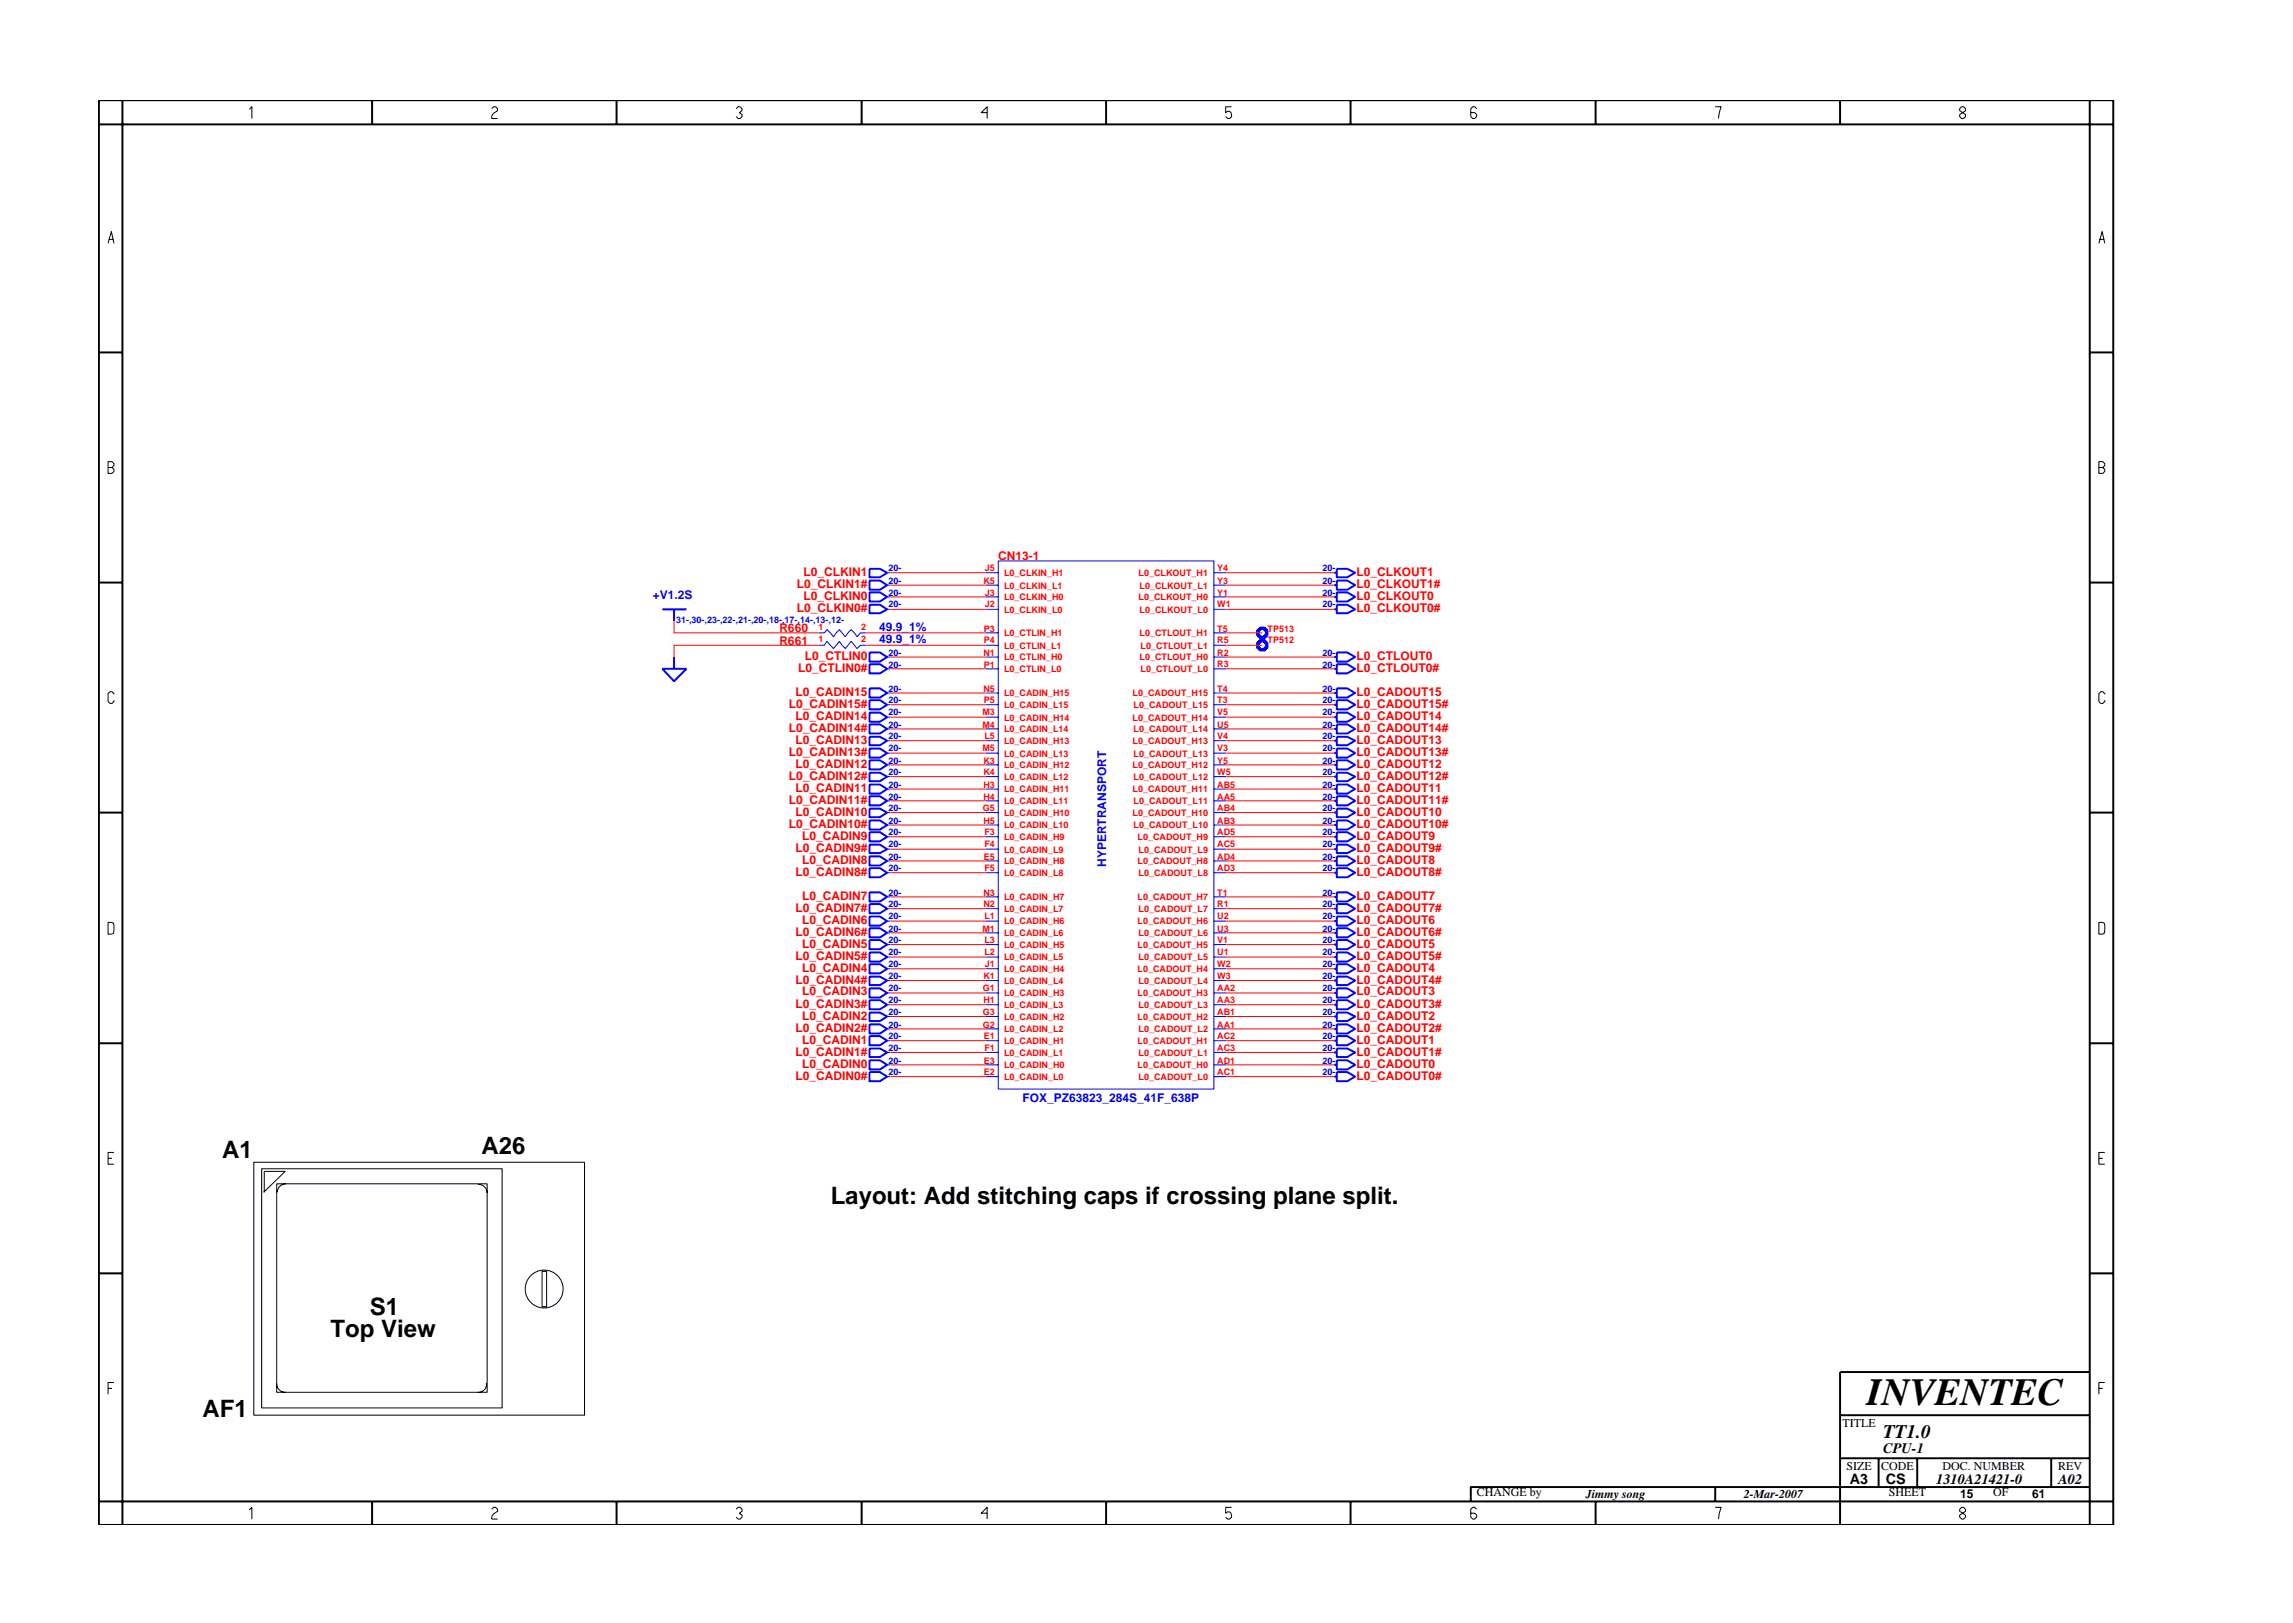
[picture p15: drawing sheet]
<svg xmlns="http://www.w3.org/2000/svg" width="297mm" height="210mm" viewBox="0 0 297 210" stroke-linecap="round" stroke-linejoin="round" font-family="sans-serif">
<defs><g id="words">
<text font-size="5" x="241.8" y="182">INVENTEC</text>
<g font-size="3.1">
<text x="62.4" y="149.5">A26</text>
<text x="28.8" y="150">A1</text>
<text x="107.6" y="156">Layout: Add stitching caps if crossing plane split.</text>
<text x="42.8" y="173.2">Top View</text>
<text x="47.9" y="170.3">S1</text>
<text x="26.2" y="183.6">AF1</text>
</g>
<text font-size="2.5" x="244" y="186.3">TT1.0</text>
<g font-size="1.9">
<text x="244" y="188.2">CPU-1</text>
<text x="239.6" y="192.2">A3</text>
<text x="244.3" y="192.3">CS</text>
<text x="250.8" y="192.2">1310A21421-0</text>
<text x="266.6" y="192.2">A02</text>
</g>
<g font-size="1.6" fill="#00f">
<text x="84.6" y="77.6">+V1.2S</text>
<text x="113.9" y="83.3">49.9_1%</text>
<text x="113.9" y="81.7">49.9_1%</text>
<text x="143.3" y="112.3" transform="rotate(-90 143.3 112.3)">HYPERTRANSPORT</text>
<text x="132.4" y="142.8">FOX_PZ63823_284S_41F_638P</text>
</g>
<g font-size="1.6" fill="#f00">
<text x="103.2" y="76.2">L0_CLKIN1#</text>
<text x="104.1" y="74.6">L0_CLKIN1</text>
<text x="104.1" y="77.7">L0_CLKIN0</text>
<text x="129.3" y="72.5">CN13-1</text>
<text x="175.7" y="74.6">L0_CLKOUT1</text>
<text x="175.7" y="76.2">L0_CLKOUT1#</text>
<text x="175.7" y="77.7">L0_CLKOUT0</text>
<text x="101" y="83.5">R661</text>
<text x="101" y="81.9">R660</text>
<text x="103.2" y="79.3">L0_CLKIN0#</text>
<text x="175.7" y="79.3">L0_CLKOUT0#</text>
<text x="103.4" y="87.1">L0_CTLIN0#</text>
<text x="104.3" y="85.5">L0_CTLIN0</text>
<text x="175.7" y="87.1">L0_CTLOUT0#</text>
<text x="175.7" y="85.5">L0_CTLOUT0</text>
<text x="102.2" y="91.7">L0_CADIN15#</text>
<text x="102.2" y="94.8">L0_CADIN14#</text>
<text x="103.1" y="90.2">L0_CADIN15</text>
<text x="103.1" y="93.2">L0_CADIN14</text>
<text x="175.7" y="93.2">L0_CADOUT14</text>
<text x="175.7" y="90.2">L0_CADOUT15</text>
<text x="175.7" y="91.7">L0_CADOUT15#</text>
<text x="175.7" y="94.8">L0_CADOUT14#</text>
<text x="102.2" y="97.9">L0_CADIN13#</text>
<text x="102.2" y="101">L0_CADIN12#</text>
<text x="103.1" y="96.4">L0_CADIN13</text>
<text x="103.1" y="99.5">L0_CADIN12</text>
<text x="175.7" y="99.5">L0_CADOUT12</text>
<text x="175.7" y="96.4">L0_CADOUT13</text>
<text x="175.7" y="97.9">L0_CADOUT13#</text>
<text x="175.7" y="101">L0_CADOUT12#</text>
<text x="102.2" y="107.3">L0_CADIN10#</text>
<text x="102.2" y="104.2">L0_CADIN11#</text>
<text x="103.1" y="102.6">L0_CADIN11</text>
<text x="103.1" y="105.7">L0_CADIN10</text>
<text x="175.7" y="102.6">L0_CADOUT11</text>
<text x="175.7" y="105.7">L0_CADOUT10</text>
<text x="175.7" y="104.2">L0_CADOUT11#</text>
<text x="175.7" y="107.3">L0_CADOUT10#</text>
<text x="103.1" y="110.3">L0_CADIN9#</text>
<text x="103.1" y="113.5">L0_CADIN8#</text>
<text x="103.9" y="108.8">L0_CADIN9</text>
<text x="103.9" y="111.9">L0_CADIN8</text>
<text x="175.7" y="111.9">L0_CADOUT8</text>
<text x="175.7" y="108.8">L0_CADOUT9</text>
<text x="175.7" y="110.3">L0_CADOUT9#</text>
<text x="175.7" y="113.5">L0_CADOUT8#</text>
<text x="103.1" y="118.1">L0_CADIN7#</text>
<text x="103.9" y="116.6">L0_CADIN7</text>
<text x="103.9" y="119.7">L0_CADIN6</text>
<text x="175.7" y="119.7">L0_CADOUT6</text>
<text x="175.7" y="116.6">L0_CADOUT7</text>
<text x="175.7" y="118.1">L0_CADOUT7#</text>
<text x="103.1" y="121.3">L0_CADIN6#</text>
<text x="103.1" y="124.3">L0_CADIN5#</text>
<text x="103.9" y="122.8">L0_CADIN5</text>
<text x="103.9" y="125.9">L0_CADIN4</text>
<text x="175.7" y="125.9">L0_CADOUT4</text>
<text x="175.7" y="122.8">L0_CADOUT5</text>
<text x="175.7" y="121.3">L0_CADOUT6#</text>
<text x="175.7" y="124.3">L0_CADOUT5#</text>
<text x="103.1" y="127.4">L0_CADIN4#</text>
<text x="103.1" y="130.6">L0_CADIN3#</text>
<text x="103.9" y="129">L0_CADIN3</text>
<text x="175.7" y="129">L0_CADOUT3</text>
<text x="175.7" y="127.4">L0_CADOUT4#</text>
<text x="175.7" y="130.6">L0_CADOUT3#</text>
<text x="103.1" y="133.7">L0_CADIN2#</text>
<text x="103.1" y="136.8">L0_CADIN1#</text>
<text x="103.9" y="132.1">L0_CADIN2</text>
<text x="103.9" y="135.2">L0_CADIN1</text>
<text x="175.7" y="132.1">L0_CADOUT2</text>
<text x="175.7" y="135.2">L0_CADOUT1</text>
<text x="175.7" y="133.7">L0_CADOUT2#</text>
<text x="175.7" y="136.8">L0_CADOUT1#</text>
<text x="103.1" y="139.9">L0_CADIN0#</text>
<text x="103.9" y="138.4">L0_CADIN0</text>
<text x="175.7" y="138.4">L0_CADOUT0</text>
<text x="175.7" y="139.9">L0_CADOUT0#</text>
</g>
<g font-size="1.6">
<text x="238.7" y="184.8">TITLE</text>
<text x="239.2" y="190.4">SIZE</text>
<text x="243.7" y="190.4">CODE</text>
<text x="251.6" y="190.4">DOC. NUMBER</text>
<text x="266.6" y="190.4">REV</text>
<text x="191.3" y="193.9">CHANGE by</text>
<text x="205.4" y="194.1">Jimmy song</text>
<text x="225.9" y="194.1">2-Mar-2007</text>
<text x="244.7" y="193.9">SHEET</text>
<text x="253.9" y="194.1">15</text>
<text x="258.2" y="193.9">OF</text>
<text x="263.3" y="194.1">61</text>
</g>
<g font-size="1.2" fill="#00f">
<text x="115.1" y="74">20-</text>
<text x="115.1" y="75.6">20-</text>
<text x="115.1" y="77.2">20-</text>
<text x="171.3" y="74">20-</text>
<text x="171.3" y="75.6">20-</text>
<text x="171.3" y="77.2">20-</text>
<text x="87.6" y="80.7">31-,30-,23-,22-,21-,20-,18-,17-,14-,13-,12-</text>
<text x="115.1" y="78.7">20-</text>
<text x="171.3" y="78.7">20-</text>
<text x="115.1" y="89.6">20-</text>
<text x="115.1" y="86.5">20-</text>
<text x="115.1" y="84.9">20-</text>
<text x="171.3" y="89.6">20-</text>
<text x="171.3" y="84.9">20-</text>
<text x="171.3" y="86.5">20-</text>
<text x="115.1" y="91.1">20-</text>
<text x="115.1" y="95.8">20-</text>
<text x="115.1" y="92.7">20-</text>
<text x="115.1" y="94.3">20-</text>
<text x="171.3" y="91.1">20-</text>
<text x="171.3" y="94.3">20-</text>
<text x="171.3" y="95.8">20-</text>
<text x="171.3" y="92.7">20-</text>
<text x="115.1" y="98.9">20-</text>
<text x="115.1" y="97.3">20-</text>
<text x="115.1" y="100.4">20-</text>
<text x="171.3" y="98.9">20-</text>
<text x="171.3" y="100.4">20-</text>
<text x="171.3" y="97.3">20-</text>
<text x="115.1" y="106.7">20-</text>
<text x="115.1" y="102.1">20-</text>
<text x="115.1" y="103.6">20-</text>
<text x="115.1" y="105.1">20-</text>
<text x="171.3" y="105.1">20-</text>
<text x="171.3" y="103.6">20-</text>
<text x="171.3" y="106.7">20-</text>
<text x="171.3" y="102.1">20-</text>
<text x="115.1" y="108.2">20-</text>
<text x="115.1" y="112.9">20-</text>
<text x="115.1" y="109.8">20-</text>
<text x="115.1" y="111.4">20-</text>
<text x="171.3" y="109.8">20-</text>
<text x="171.3" y="108.2">20-</text>
<text x="171.3" y="111.4">20-</text>
<text x="171.3" y="112.9">20-</text>
<text x="115.1" y="116">20-</text>
<text x="115.1" y="117.5">20-</text>
<text x="115.1" y="119.1">20-</text>
<text x="171.3" y="117.5">20-</text>
<text x="171.3" y="119.1">20-</text>
<text x="171.3" y="116">20-</text>
<text x="115.1" y="125.3">20-</text>
<text x="115.1" y="122.2">20-</text>
<text x="115.1" y="123.7">20-</text>
<text x="115.1" y="120.7">20-</text>
<text x="171.3" y="125.3">20-</text>
<text x="171.3" y="122.2">20-</text>
<text x="171.3" y="123.7">20-</text>
<text x="171.3" y="120.7">20-</text>
<text x="115.1" y="126.9">20-</text>
<text x="115.1" y="131.5">20-</text>
<text x="115.1" y="128.4">20-</text>
<text x="115.1" y="130">20-</text>
<text x="171.3" y="128.4">20-</text>
<text x="171.3" y="126.9">20-</text>
<text x="171.3" y="131.5">20-</text>
<text x="171.3" y="130">20-</text>
<text x="115.1" y="137.8">20-</text>
<text x="115.1" y="133.1">20-</text>
<text x="115.1" y="134.6">20-</text>
<text x="115.1" y="136.2">20-</text>
<text x="171.3" y="133.1">20-</text>
<text x="171.3" y="134.6">20-</text>
<text x="171.3" y="136.2">20-</text>
<text x="171.3" y="137.8">20-</text>
<text x="115.1" y="139.3">20-</text>
<text x="171.3" y="139.3">20-</text>
</g>
<g font-size="1.2" fill="#f00">
<text x="127.4" y="75.6">K5</text>
<text x="127.6" y="74">J5</text>
<text x="127.6" y="77.2">J3</text>
<text x="130.1" y="74.6">L0_CLKIN_H1</text>
<text x="130.1" y="76.2">L0_CLKIN_L1</text>
<text x="130.1" y="77.8">L0_CLKIN_H0</text>
<text x="147.5" y="77.8">L0_CLKOUT_H0</text>
<text x="147.5" y="74.6">L0_CLKOUT_H1</text>
<text x="147.6" y="76.2">L0_CLKOUT_L1</text>
<text x="157.7" y="77.2">Y1</text>
<text x="157.7" y="74">Y4</text>
<text x="157.7" y="75.6">Y3</text>
<text x="106" y="81.6">1</text>
<text x="106" y="83.2">1</text>
<text x="111.6" y="81.6">2</text>
<text x="111.6" y="83.2">2</text>
<text x="127.5" y="81.8">P3</text>
<text x="127.5" y="83.3">P4</text>
<text x="127.6" y="78.7">J2</text>
<text x="130.1" y="79.4">L0_CLKIN_L0</text>
<text x="130.1" y="82.4">L0_CTLIN_H1</text>
<text x="147.6" y="79.4">L0_CLKOUT_L0</text>
<text x="147.6" y="82.4">L0_CTLOUT_H1</text>
<text x="157.7" y="78.7">W1</text>
<text x="157.7" y="81.8">T5</text>
<text x="157.7" y="83.3">R5</text>
<text x="164.2" y="81.8">TP513</text>
<text x="164.2" y="83.3">TP512</text>
<text x="127.4" y="89.6">N5</text>
<text x="127.4" y="84.9">N1</text>
<text x="127.5" y="86.5">P1</text>
<text x="130.1" y="85.6">L0_CTLIN_H0</text>
<text x="130.1" y="87.1">L0_CTLIN_L0</text>
<text x="130.1" y="84">L0_CTLIN_L1</text>
<text x="147.6" y="85.6">L0_CTLOUT_H0</text>
<text x="147.8" y="87.1">L0_CTLOUT_L0</text>
<text x="147.8" y="84">L0_CTLOUT_L1</text>
<text x="157.7" y="84.9">R2</text>
<text x="157.7" y="86.5">R3</text>
<text x="157.7" y="89.6">T4</text>
<text x="127.3" y="92.7">M3</text>
<text x="127.3" y="94.3">M4</text>
<text x="127.5" y="91.1">P5</text>
<text x="127.5" y="95.8">L5</text>
<text x="130.1" y="93.3">L0_CADIN_H14</text>
<text x="130.1" y="90.2">L0_CADIN_H15</text>
<text x="130.1" y="94.9">L0_CADIN_L14</text>
<text x="130.1" y="91.7">L0_CADIN_L15</text>
<text x="146.7" y="93.3">L0_CADOUT_H14</text>
<text x="146.7" y="90.2">L0_CADOUT_H15</text>
<text x="146.8" y="91.7">L0_CADOUT_L15</text>
<text x="146.8" y="94.9">L0_CADOUT_L14</text>
<text x="157.7" y="94.3">U5</text>
<text x="157.7" y="91.1">T3</text>
<text x="157.7" y="95.8">V4</text>
<text x="157.7" y="92.7">V5</text>
<text x="127.3" y="97.3">M5</text>
<text x="127.4" y="98.9">K3</text>
<text x="127.4" y="100.4">K4</text>
<text x="130.1" y="99.5">L0_CADIN_H12</text>
<text x="130.1" y="96.4">L0_CADIN_H13</text>
<text x="130.1" y="101.1">L0_CADIN_L12</text>
<text x="130.1" y="98">L0_CADIN_L13</text>
<text x="146.7" y="99.5">L0_CADOUT_H12</text>
<text x="146.7" y="96.4">L0_CADOUT_H13</text>
<text x="146.8" y="101.1">L0_CADOUT_L12</text>
<text x="146.8" y="98">L0_CADOUT_L13</text>
<text x="157.7" y="100.4">W5</text>
<text x="157.7" y="97.3">V3</text>
<text x="157.7" y="98.9">Y5</text>
<text x="127.3" y="105.1">G5</text>
<text x="127.4" y="102.1">H3</text>
<text x="127.4" y="106.7">H5</text>
<text x="127.4" y="103.6">H4</text>
<text x="130.1" y="105.7">L0_CADIN_H10</text>
<text x="130.1" y="102.7">L0_CADIN_H11</text>
<text x="130.1" y="107.3">L0_CADIN_L10</text>
<text x="130.1" y="104.2">L0_CADIN_L11</text>
<text x="146.7" y="105.7">L0_CADOUT_H10</text>
<text x="146.7" y="102.7">L0_CADOUT_H11</text>
<text x="146.8" y="107.3">L0_CADOUT_L10</text>
<text x="146.8" y="104.2">L0_CADOUT_L11</text>
<text x="157.7" y="106.7">AB3</text>
<text x="157.7" y="103.6">AA5</text>
<text x="157.7" y="105.1">AB4</text>
<text x="157.7" y="102.1">AB5</text>
<text x="127.5" y="111.4">E5</text>
<text x="127.5" y="108.2">F3</text>
<text x="127.5" y="112.9">F5</text>
<text x="127.5" y="109.8">F4</text>
<text x="130.1" y="112">L0_CADIN_H8</text>
<text x="130.1" y="108.8">L0_CADIN_H9</text>
<text x="130.1" y="113.5">L0_CADIN_L8</text>
<text x="130.1" y="110.4">L0_CADIN_L9</text>
<text x="147.4" y="112">L0_CADOUT_H8</text>
<text x="147.4" y="108.8">L0_CADOUT_H9</text>
<text x="147.5" y="113.5">L0_CADOUT_L8</text>
<text x="147.5" y="110.4">L0_CADOUT_L9</text>
<text x="157.7" y="112.9">AD3</text>
<text x="157.7" y="109.8">AC5</text>
<text x="157.7" y="111.4">AD4</text>
<text x="157.7" y="108.2">AD5</text>
<text x="127.4" y="117.5">N2</text>
<text x="127.4" y="116">N3</text>
<text x="127.5" y="119.1">L1</text>
<text x="130.1" y="118.2">L0_CADIN_L7</text>
<text x="130.1" y="119.8">L0_CADIN_H6</text>
<text x="130.1" y="116.6">L0_CADIN_H7</text>
<text x="147.4" y="119.8">L0_CADOUT_H6</text>
<text x="147.4" y="116.6">L0_CADOUT_H7</text>
<text x="147.5" y="118.2">L0_CADOUT_L7</text>
<text x="157.7" y="117.5">R1</text>
<text x="157.7" y="119.1">U2</text>
<text x="157.7" y="116">T1</text>
<text x="127.3" y="120.7">M1</text>
<text x="127.5" y="122.2">L3</text>
<text x="127.5" y="123.7">L2</text>
<text x="127.6" y="125.3">J1</text>
<text x="130.1" y="125.9">L0_CADIN_H4</text>
<text x="130.1" y="124.4">L0_CADIN_L5</text>
<text x="130.1" y="121.3">L0_CADIN_L6</text>
<text x="130.1" y="122.8">L0_CADIN_H5</text>
<text x="147.4" y="125.9">L0_CADOUT_H4</text>
<text x="147.4" y="122.8">L0_CADOUT_H5</text>
<text x="147.5" y="124.4">L0_CADOUT_L5</text>
<text x="147.5" y="121.3">L0_CADOUT_L6</text>
<text x="157.7" y="123.7">U1</text>
<text x="157.7" y="120.7">U3</text>
<text x="157.7" y="122.2">V1</text>
<text x="157.7" y="125.3">W2</text>
<text x="127.3" y="131.5">G3</text>
<text x="127.3" y="128.4">G1</text>
<text x="127.4" y="130">H1</text>
<text x="127.4" y="126.9">K1</text>
<text x="130.1" y="129.1">L0_CADIN_H3</text>
<text x="130.1" y="130.6">L0_CADIN_L3</text>
<text x="130.1" y="127.5">L0_CADIN_L4</text>
<text x="147.4" y="129.1">L0_CADOUT_H3</text>
<text x="147.5" y="130.6">L0_CADOUT_L3</text>
<text x="147.5" y="127.5">L0_CADOUT_L4</text>
<text x="157.7" y="130">AA3</text>
<text x="157.7" y="126.9">W3</text>
<text x="157.7" y="131.5">AB1</text>
<text x="157.7" y="128.4">AA2</text>
<text x="127.3" y="133.1">G2</text>
<text x="127.5" y="134.6">E1</text>
<text x="127.5" y="137.8">E3</text>
<text x="127.5" y="136.2">F1</text>
<text x="130.1" y="136.8">L0_CADIN_L1</text>
<text x="130.1" y="135.3">L0_CADIN_H1</text>
<text x="130.1" y="132.1">L0_CADIN_H2</text>
<text x="130.1" y="133.7">L0_CADIN_L2</text>
<text x="147.4" y="135.3">L0_CADOUT_H1</text>
<text x="147.4" y="132.1">L0_CADOUT_H2</text>
<text x="147.5" y="133.7">L0_CADOUT_L2</text>
<text x="147.5" y="136.8">L0_CADOUT_L1</text>
<text x="157.7" y="137.8">AD1</text>
<text x="157.7" y="133.1">AA1</text>
<text x="157.7" y="134.6">AC2</text>
<text x="157.7" y="136.2">AC3</text>
<text x="127.5" y="139.3">E2</text>
<text x="130.1" y="139.9">L0_CADIN_L0</text>
<text x="130.1" y="138.4">L0_CADIN_H0</text>
<text x="147.4" y="138.4">L0_CADOUT_H0</text>
<text x="147.5" y="139.9">L0_CADOUT_L0</text>
<text x="157.7" y="139.3">AC1</text>
</g>
</g></defs>
<g fill="none" stroke="#00f" stroke-width=".25">
<path d="M85.8 78.9h3.1M87.3 78.9v1.6M112.6 73.7h1.4l.9 .5-.9 .6h-1.4zM112.6 75.2h1.4l.9 .6-.9 .6h-1.4zM112.6 78.3h1.4l.9 .6-.9 .5h-1.4zM112.6 76.7h1.4l.9 .6-.9 .6h-1.4zM172.8 74.2h.4M172.8 75.8h.4M172.8 78.9h.4M172.8 77.3h.4M173.2 73.7h1.3l1 .5-1 .6h-1.3zM173.2 75.2h1.3l1 .6-1 .6h-1.3z"/>
<path d="M173.2 76.7h1.3l1 .6-1 .6h-1.3zM173.2 78.3h1.3l1 .6-1 .5h-1.3zM85.8 86.6h3.1l-1.6 1.7zM87.3 85.1v1.5M112.6 90.7h1.4l.9 .6-.9 .6h-1.4zM112.6 89.2h1.4l.9 .6-.9 .6h-1.4zM112.6 86h1.4l.9 .6-.9 .6h-1.4zM112.6 84.5h1.4l.9 .6-.9 .6h-1.4zM112.6 92.3h1.4l.9 .6-.9 .6h-1.4zM112.6 93.8h1.4l.9 .6-.9 .6h-1.4zM112.6 98.5h1.4l.9 .6-.9 .6h-1.4zM112.6 97h1.4l.9 .6-.9 .6h-1.4z"/>
<path d="M112.6 95.4h1.4l.9 .6-.9 .5h-1.4zM172.8 92.9h.4M172.8 97.6h.4M172.8 94.4h.4M172.8 91.3h.4M172.8 99.1h.4M172.8 96h.4M172.8 85.1h.4M172.8 86.6h.4M172.8 89.8h.4M173.2 92.3h1.3l1 .6-1 .6h-1.3zM173.2 97h1.3l1 .6-1 .6h-1.3z"/>
<path d="M173.2 93.8h1.3l1 .6-1 .6h-1.3zM173.2 90.7h1.3l1 .6-1 .6h-1.3zM173.2 98.5h1.3l1 .6-1 .6h-1.3zM173.2 95.4h1.3l1 .6-1 .5h-1.3zM173.2 84.5h1.3l1 .6-1 .6h-1.3zM173.2 86h1.3l1 .6-1 .6h-1.3zM173.2 89.2h1.3l1 .6-1 .6h-1.3zM112.6 106.3h1.4l.9 .6-.9 .6h-1.4zM112.6 107.8h1.4l.9 .6-.9 .6h-1.4zM112.6 112.5h1.4l.9 .6-.9 .6h-1.4zM112.6 115.6h1.4l.9 .6-.9 .6h-1.4zM112.6 117.1h1.4l.9 .6-.9 .6h-1.4z"/>
<path d="M112.6 118.7h1.4l.9 .6-.9 .6h-1.4zM112.6 103.2h1.4l.9 .5-.9 .6h-1.4zM112.6 104.8h1.4l.9 .5-.9 .6h-1.4zM112.6 101.6h1.4l.9 .6-.9 .6h-1.4zM112.6 100.1h1.4l.9 .5-.9 .6h-1.4zM112.6 109.4h1.4l.9 .6-.9 .5h-1.4zM112.6 110.9h1.4l.9 .6-.9 .6h-1.4zM172.8 113.1h.4M172.8 102.2h.4M172.8 100.6h.4M172.8 108.4h.4M172.8 105.3h.4"/>
<path d="M172.8 119.3h.4M172.8 116.2h.4M172.8 117.7h.4M172.8 111.5h.4M172.8 103.7h.4M172.8 106.9h.4M172.8 110h.4M173.2 112.5h1.3l1 .6-1 .6h-1.3zM173.2 101.6h1.3l1 .6-1 .6h-1.3zM173.2 100.1h1.3l1 .5-1 .6h-1.3zM173.2 107.8h1.3l1 .6-1 .6h-1.3zM173.2 104.8h1.3l1 .5-1 .6h-1.3z"/>
<path d="M173.2 118.7h1.3l1 .6-1 .6h-1.3zM173.2 115.6h1.3l1 .6-1 .6h-1.3zM173.2 117.1h1.3l1 .6-1 .6h-1.3zM173.2 110.9h1.3l1 .6-1 .6h-1.3zM173.2 103.2h1.3l1 .5-1 .6h-1.3zM173.2 106.3h1.3l1 .6-1 .6h-1.3zM173.2 109.4h1.3l1 .6-1 .5h-1.3zM112.6 121.8h1.4l.9 .6-.9 .6h-1.4zM112.6 123.4h1.4l.9 .6-.9 .6h-1.4zM112.6 128h1.4l.9 .6-.9 .6h-1.4zM112.6 129.6h1.4l.9 .6-.9 .6h-1.4zM112.6 134.2h1.4l.9 .6-.9 .6h-1.4z"/>
<path d="M112.6 135.8h1.4l.9 .5-.9 .6h-1.4zM112.6 120.3h1.4l.9 .5-.9 .6h-1.4zM112.6 124.9h1.4l.9 .6-.9 .6h-1.4zM112.6 126.5h1.4l.9 .5-.9 .6h-1.4zM112.6 131.2h1.4l.9 .5-.9 .6h-1.4zM112.6 132.7h1.4l.9 .6-.9 .6h-1.4zM112.6 137.4h1.4l.9 .6-.9 .5h-1.4zM112.6 138.9h1.4l.9 .6-.9 .6h-1.4zM172.8 138h.4M172.8 130.2h.4M172.8 131.7h.4M172.8 134.8h.4"/>
<path d="M172.8 139.5h.4M172.8 136.3h.4M172.8 133.3h.4M172.8 124h.4M172.8 120.8h.4M172.8 128.6h.4M172.8 127h.4M172.8 125.5h.4M172.8 122.4h.4M173.2 137.4h1.3l1 .6-1 .5h-1.3zM173.2 129.6h1.3l1 .6-1 .6h-1.3zM173.2 131.2h1.3l1 .5-1 .6h-1.3z"/>
<path d="M173.2 134.2h1.3l1 .6-1 .6h-1.3zM173.2 138.9h1.3l1 .6-1 .6h-1.3zM173.2 135.8h1.3l1 .5-1 .6h-1.3zM173.2 132.7h1.3l1 .6-1 .6h-1.3zM173.2 123.4h1.3l1 .6-1 .6h-1.3zM173.2 120.3h1.3l1 .5-1 .6h-1.3zM173.2 128h1.3l1 .6-1 .6h-1.3zM173.2 126.5h1.3l1 .5-1 .6h-1.3zM173.2 124.9h1.3l1 .6-1 .6h-1.3zM173.2 121.8h1.3l1 .6-1 .6h-1.3z"/>
</g>
<g fill="none" stroke="#00f" stroke-width=".13">
<path d="M114.9 74.2h.4M114.9 75.8h.4M114.9 78.9h.4M114.9 77.3h.4M127.7 74.2h1.6M127.7 75.8h1.6M127.7 78.9h1.6M127.7 77.3h1.6M129.3 72.7h28v68.4h-28zM157.3 74.2h1.6M157.3 75.8h1.6M157.3 78.9h1.6"/>
<path d="M157.3 77.3h1.6M106 82h.8l.3-.4 .9 .9 .7-.9 .8 .9 .8-.9 .7 .9 .4-.5h.8M106 83.6h.8l.3-.5 .9 .9 .7-.9 .8 .9 .8-.9 .7 .9 .4-.4h.8M114.9 91.3h.4M114.9 89.8h.4M114.9 86.6h.4M114.9 85.1h.4M114.9 92.9h.4M114.9 94.4h.4M114.9 96h.4M114.9 97.6h.4M114.9 99.1h.4"/>
<path d="M127.7 91.3h1.6M127.7 89.8h1.6M127.7 82h1.6M127.7 86.6h1.6M127.7 85.1h1.6M127.7 92.9h1.6M127.7 94.4h1.6M127.7 83.6h1.6M127.7 96h1.6M127.7 97.6h1.6M127.7 99.1h1.6M157.3 91.3h1.6"/>
<path d="M157.3 89.8h1.6M157.3 82h1.6M157.3 86.6h1.6M157.3 85.1h1.6M157.3 92.9h1.6M157.3 94.4h1.6M157.3 83.6h1.6M157.3 96h1.6M157.3 97.6h1.6M157.3 99.1h1.6M114.9 106.9h.4M114.9 108.4h.4"/>
<path d="M114.9 113.1h.4M114.9 116.2h.4M114.9 117.7h.4M114.9 119.3h.4M114.9 103.7h.4M114.9 105.3h.4M114.9 102.2h.4M114.9 100.6h.4M114.9 110h.4M114.9 111.5h.4M127.7 106.9h1.6M127.7 108.4h1.6"/>
<path d="M127.7 113.1h1.6M127.7 116.2h1.6M127.7 117.7h1.6M127.7 119.3h1.6M127.7 103.7h1.6M127.7 105.3h1.6M127.7 102.2h1.6M127.7 100.6h1.6M127.7 110h1.6M127.7 111.5h1.6M157.3 106.9h1.6M157.3 108.4h1.6"/>
<path d="M157.3 113.1h1.6M157.3 116.2h1.6M157.3 117.7h1.6M157.3 119.3h1.6M157.3 103.7h1.6M157.3 105.3h1.6M157.3 102.2h1.6M157.3 100.6h1.6M157.3 110h1.6M157.3 111.5h1.6M114.9 122.4h.4M114.9 124h.4"/>
<path d="M114.9 128.6h.4M114.9 130.2h.4M114.9 134.8h.4M114.9 136.3h.4M114.9 120.8h.4M114.9 125.5h.4M114.9 127h.4M114.9 131.7h.4M114.9 133.3h.4M114.9 138h.4M114.9 139.5h.4M127.7 122.4h1.6"/>
<path d="M127.7 124h1.6M127.7 128.6h1.6M127.7 130.2h1.6M127.7 134.8h1.6M127.7 136.3h1.6M127.7 120.8h1.6M127.7 125.5h1.6M127.7 127h1.6M127.7 131.7h1.6M127.7 133.3h1.6M127.7 138h1.6M127.7 139.5h1.6"/>
<path d="M157.3 122.4h1.6M157.3 124h1.6M157.3 128.6h1.6M157.3 130.2h1.6M157.3 134.8h1.6M157.3 136.3h1.6M157.3 120.8h1.6M157.3 125.5h1.6M157.3 127h1.6M157.3 131.7h1.6M157.3 133.3h1.6M157.3 138h1.6"/>
<path d="M157.3 139.5h1.6"/>
</g>
<path d="M162.9 81.7l.4-.3h.5l.3 .3v.5l-.3 .4h-.5l-.4-.4zM163 83.3l.3-.3h.5l.3 .3v.5l-.3 .4h-.5l-.4-.4v-.5z" fill="none" stroke="#00f" stroke-width=".42"/>
<g fill="none" stroke="#f00" stroke-width=".13">
<path d="M115.3 78.9h12.4M115.3 77.3h12.4M115.3 75.8h12.4M115.3 74.2h12.4M158.9 78.9h13.9M158.9 77.3h13.9M158.9 75.8h13.9M158.9 74.2h13.9M87.3 80.5v1.5h18.7M106 83.6h-18.7v1.5M112.2 83.6h15.5M112.2 82h15.5"/>
<path d="M115.3 99.1h12.4M115.3 97.6h12.4M115.3 96h12.4M115.3 94.4h12.4M115.3 92.9h12.4M115.3 91.3h12.4M115.3 89.8h12.4M115.3 86.6h12.4M115.3 85.1h12.4M158.9 99.1h13.9M158.9 97.6h13.9M158.9 96h13.9"/>
<path d="M158.9 94.4h13.9M158.9 92.9h13.9M158.9 91.3h13.9M158.9 89.8h13.9M158.9 86.6h13.9M158.9 85.1h13.9M158.9 83.6h4.6M158.9 82h4.6M115.3 119.3h12.4M115.3 117.7h12.4M115.3 116.2h12.4M115.3 113.1h12.4"/>
<path d="M115.3 111.5h12.4M115.3 110h12.4M115.3 108.4h12.4M115.3 106.9h12.4M115.3 105.3h12.4M115.3 103.7h12.4M115.3 102.2h12.4M115.3 100.6h12.4M158.9 119.3h13.9M158.9 117.7h13.9M158.9 116.2h13.9M158.9 113.1h13.9"/>
<path d="M158.9 111.5h13.9M158.9 110h13.9M158.9 108.4h13.9M158.9 106.9h13.9M158.9 105.3h13.9M158.9 103.7h13.9M158.9 102.2h13.9M158.9 100.6h13.9M115.3 139.5h12.4M115.3 138h12.4M115.3 136.3h12.4M115.3 134.8h12.4"/>
<path d="M115.3 133.3h12.4M115.3 131.7h12.4M115.3 130.2h12.4M115.3 128.6h12.4M115.3 127h12.4M115.3 125.5h12.4M115.3 124h12.4M115.3 122.4h12.4M115.3 120.8h12.4M158.9 139.5h13.9M158.9 138h13.9M158.9 136.3h13.9"/>
<path d="M158.9 134.8h13.9M158.9 133.3h13.9M158.9 131.7h13.9M158.9 130.2h13.9M158.9 128.6h13.9M158.9 127h13.9M158.9 125.5h13.9M158.9 124h13.9M158.9 122.4h13.9M158.9 120.8h13.9"/>
</g>
<g fill="none" stroke="#000" stroke-width=".25">
<path d="M12.8 13h261v184.6h-261zM12.8 16.1h261M15.9 13v184.6M48.2 13v3.1M79.9 13v3.1M111.6 13v3.1M143.3 13v3.1M174.9 13v3.1M206.7 13v3.1M238.4 13v3.1M270.7 13v184.6M12.8 45.7h3.1"/>
<path d="M270.7 45.7h3.1M12.8 75.5h3.1M270.7 75.5h3.1M12.8 105.3h3.1M270.7 105.3h3.1M12.8 135.2h3.1M270.7 135.2h3.1M12.8 165h3.1M270.7 165h3.1M270.7 177.7h-32.3v19.9M12.8 194.5h261M48.2 194.5v3.1"/>
<path d="M79.9 194.5v3.1M111.6 194.5v3.1M143.3 194.5v3.1M174.9 194.5v3.1M206.7 194.5v3.1M222.2 192.6v1.9M238.4 183.3h32.3M238.4 188.9h32.3M243.4 188.9v3.7M248.4 188.9v3.7M265.7 188.9v3.7M270.7 192.6h-80.2v1.9"/>
</g>
<g fill="none" stroke="#000" stroke-width=".13">
<path d="M32.3 14.2l.3-.4v1.6M63.7 14.1l.3-.3h.2l.3 .3v.2l-.5 .4-.3 .4v.3h.8M95.4 14.1l.2-.3h.3l.2 .3v.2l-.3 .3 .3 .2v.3l-.2 .3h-.3l-.2-.3M127.9 14.6h-.8l.8-.8v1.6M159.5 13.8h-.7v.8l.2-.2a.5 .5 0 0 1 .5 .7l-.2 .3h-.3l-.2-.3M191.3 14.1l-.3-.3h-.2l-.3 .3v1l.3 .3h.2l.3-.3v-.3l-.3-.2h-.5M222.2 13.8h.8l-.4 1.6M253.9 14.1l.2-.3h.3l.2 .3v.2l-.7 .5v.3l.2 .3h.3l.2-.3v-.3l-.7-.5zM14 31.5l.4-1.5 .4 1.5M14.1 31h.6M271.9 31.5l.4-1.5 .4 1.5M272 31h.6"/>
<path d="M14 59.8h.5l.3 .3v.2l-.3 .3 .3 .2v.3l-.3 .2h-.5zM14 60.6h.5M271.9 60.6h.5l.3-.3v-.2l-.3-.3h-.5v1.5h.5l.3-.2v-.3l-.3-.2M14.8 89.9l-.3-.3h-.2l-.3 .3v1l.3 .2h.2l.3-.2v-.2M272.7 89.9l-.3-.3h-.3l-.2 .3v1l.2 .2h.3l.3-.2v-.2M14 119.5l.7 .1 .1 .2-.1 1.1-.7 .1zM271.9 119.5l.7 .1 .1 .2-.1 1.1-.7 .1zM14 150.1h.5M14.8 149.3h-.8v1.5h.8M32.9 150.6h42.8v32.7h-42.8zM33.9 151.4h31.2v31h-31.2zM34.1 154.5l2.8-2.7h-2.7v2.7"/>
<path d="M35.8 153.4h27.3v27h-27.3zM37 153.4a1.1 1.1 0 0 0-1.1 1.1M61.9 153.4h.1a1.1 1.1 0 0 1 1.1 1.1M271.9 150.1h.5M272.7 149.3h-.8v1.5h.8M14 179.9h.5M14.8 179.1h-.8v1.5M35.8 179.3a1.1 1.1 0 0 0 1.2 1.1M63 179.2a1.02 1.02 0 0 1-1.1 1.2M70.2 164.7h.6v4.6h-.6zM271.9 179.9h.5M272.7 179.1h-.8v1.5"/>
<path d="M32.3 195.6l.3-.3v1.5M63.7 195.5l.3-.2h.2l.3 .2v.3l-.7 .5-.1 .2v.3h.8M95.4 195.5l.2-.2h.3l.2 .2v.3l-.3 .2 .3 .3v.2l-.2 .3h-.3l-.2-.3M127.9 196h-.8l.8-.7v1.5M159.5 195.3h-.7v.7l.2-.1a.5 .5 0 0 1 .5 .6l-.2 .3h-.3l-.2-.3M191.3 195.5l-.3-.2h-.2l-.3 .2v1l.3 .3h.2l.3-.3v-.2l-.3-.3h-.5M222.2 195.3h.8l-.4 1.5M254.1 195.3l-.2 .2v.3l.7 .5v.2l-.2 .3h-.3l-.2-.3v-.2l.7-.5v-.3l-.2-.2z"/>
<circle cx="70.5" cy="167" r="2.46"/>
</g>
<use href="#words"/>
</svg>
